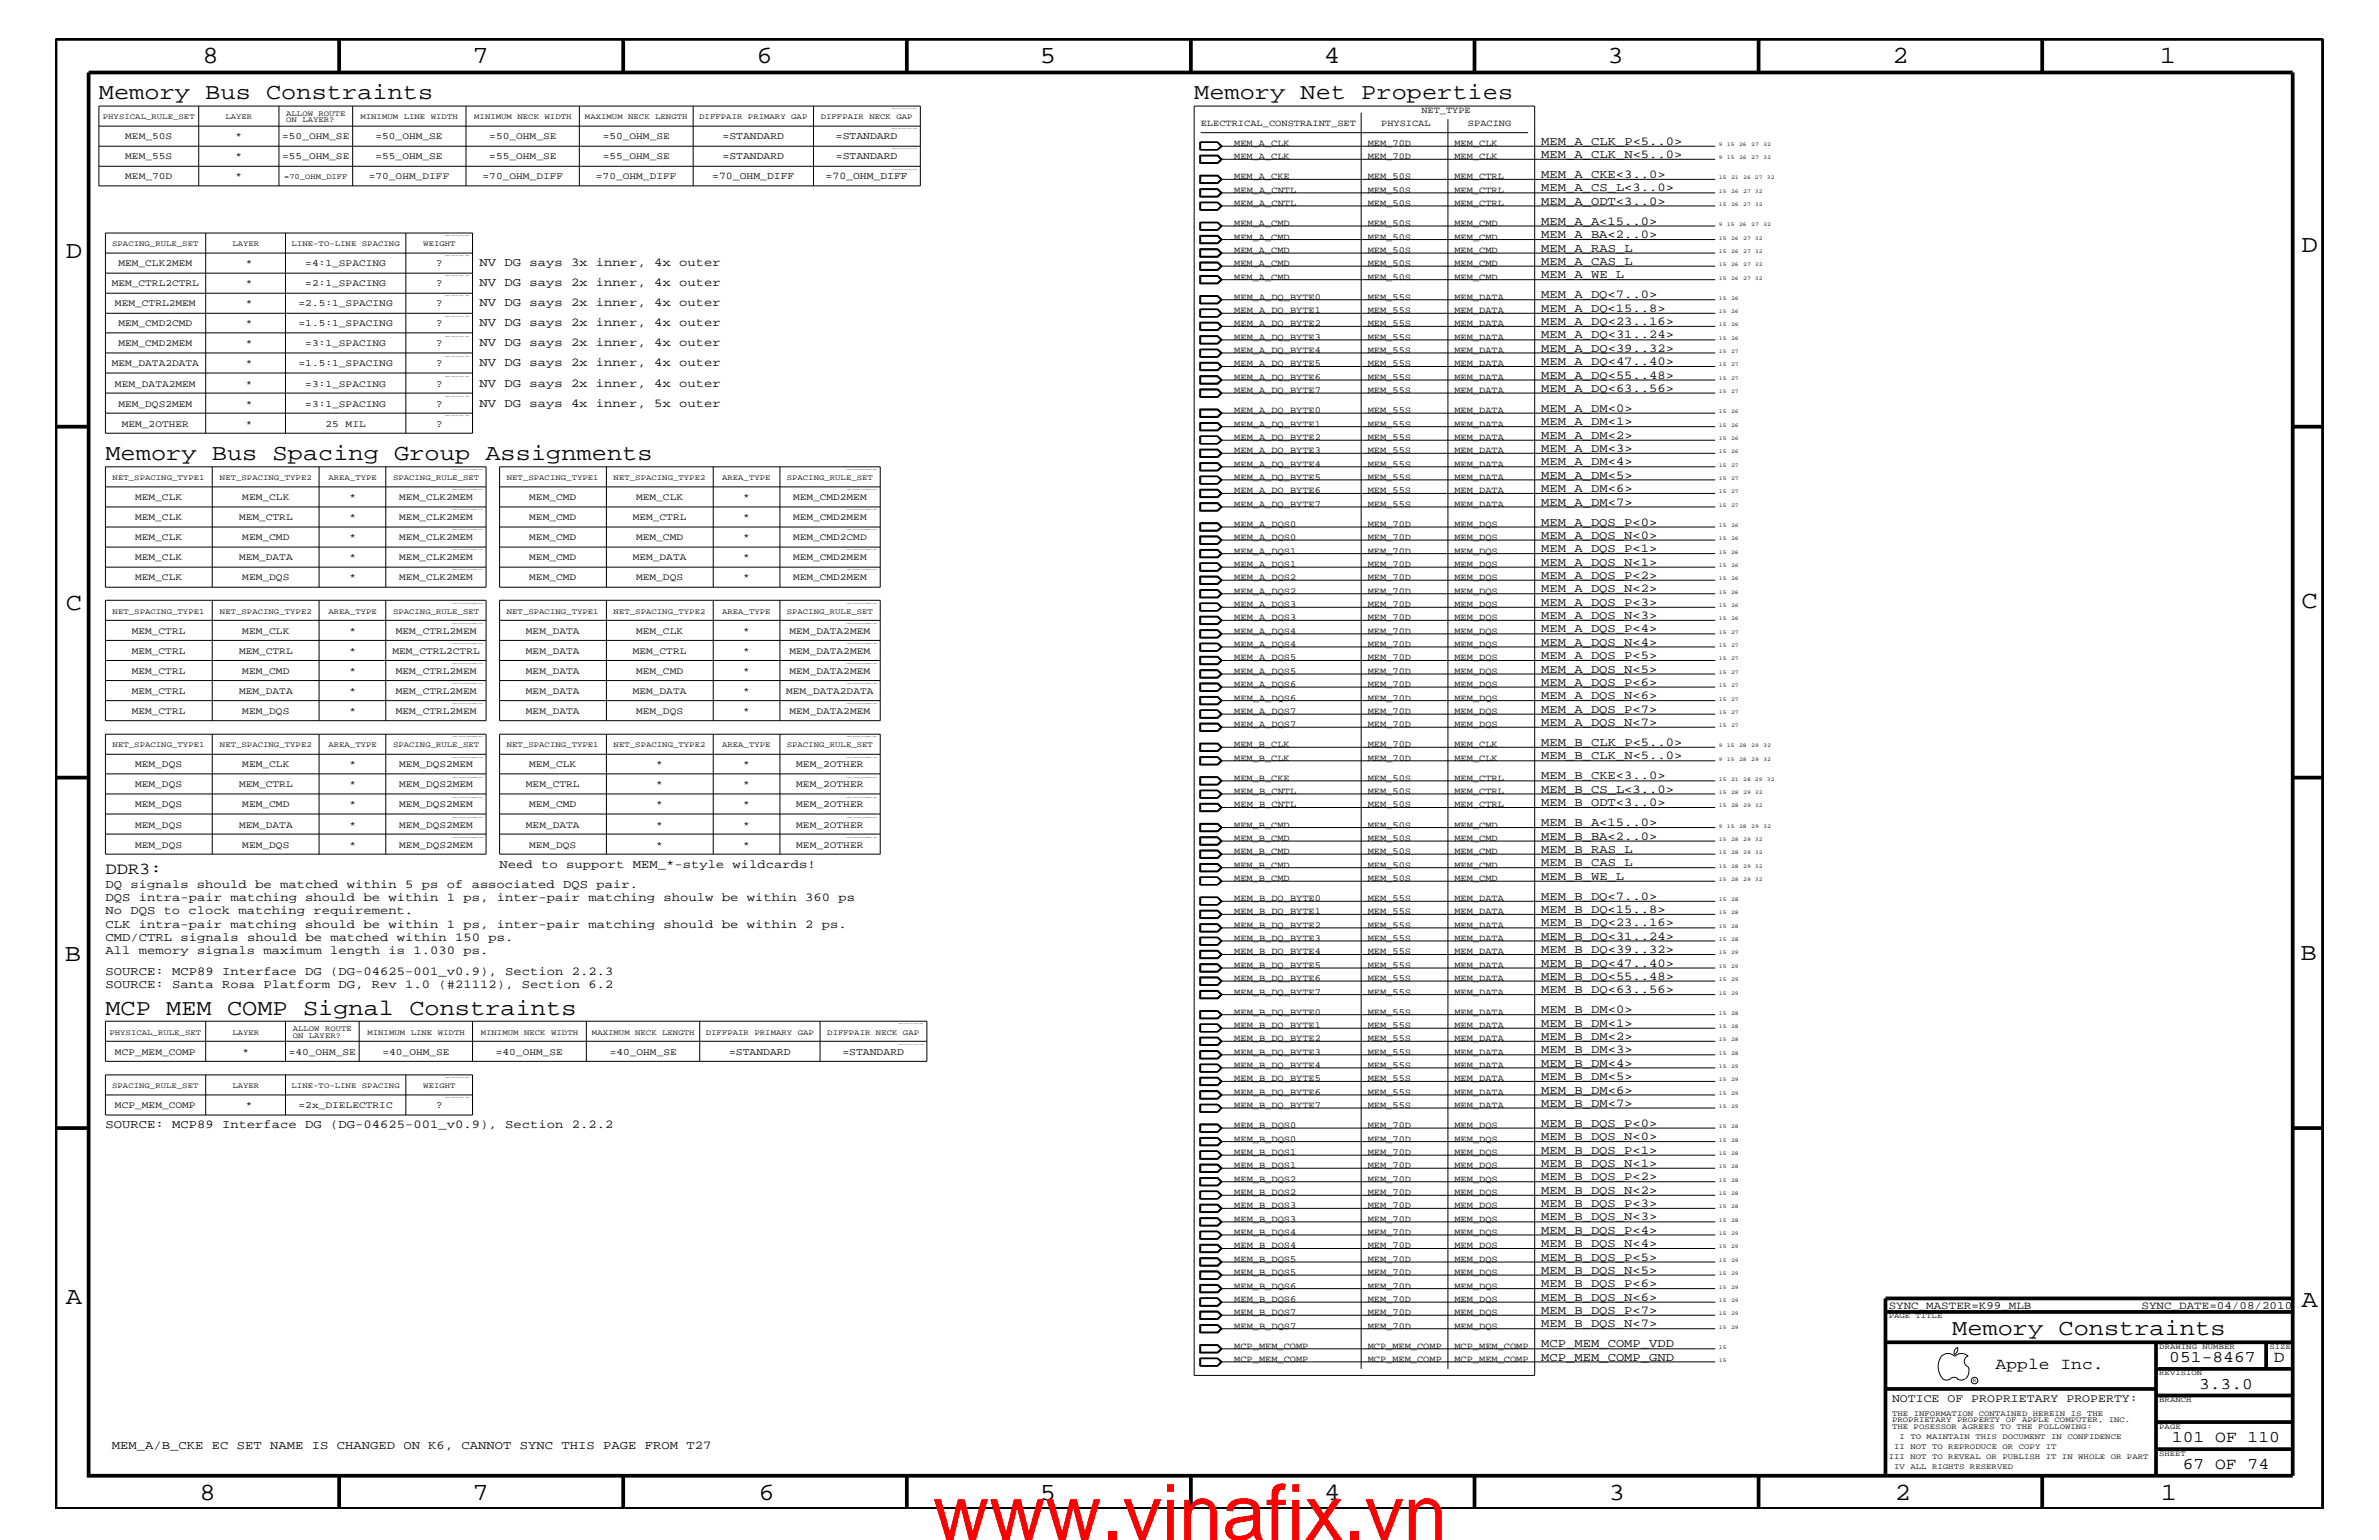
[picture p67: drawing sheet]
<svg xmlns="http://www.w3.org/2000/svg" width="432mm" height="279mm" viewBox="0 0 432 279" stroke-linecap="round" stroke-linejoin="round" font-family="sans-serif">
<defs><g id="words">
<text font-size="14.1" fill="#f00" x="169.3" y="279.4">www.vinafix.vn</text>
<g font-size="4.5">
<text x="36.7" y="11.5">8</text>
<text x="85.8" y="11.5">7</text>
<text x="137.3" y="11.5">6</text>
<text x="188.7" y="11.5">5</text>
<text x="240.3" y="11.5">4</text>
<text x="291.8" y="11.5">3</text>
<text x="343.5" y="11.5">2</text>
<text x="392" y="11.5">1</text>
<text x="11.9" y="46.8">D</text>
<text x="417.7" y="45.7">D</text>
<text x="11.9" y="110.6">C</text>
<text x="417.7" y="110.3">C</text>
<text x="11.8" y="174.3">B</text>
<text x="417.6" y="174.2">B</text>
<text x="11.9" y="236.7">A</text>
<text x="417.7" y="237.1">A</text>
<text x="36.2" y="272.1">8</text>
<text x="85.8" y="272.1">7</text>
<text x="137.7" y="272.1">6</text>
<text x="188.7" y="272.1">5</text>
<text x="240.4" y="272.1">4</text>
<text x="292" y="272.1">3</text>
<text x="343.9" y="272.1">2</text>
<text x="392.2" y="272.1">1</text>
</g>
<g font-size="4.1">
<text x="17.9" y="18">Memory Bus Constraints</text>
<text x="216.7" y="18">Memory Net Properties</text>
<text x="19.1" y="83.5">Memory Bus Spacing Group Assignments</text>
<text x="19.1" y="184.1">MCP MEM COMP Signal Constraints</text>
<text x="354.3" y="242.3">Memory Constraints</text>
</g>
<g font-size="3">
<text x="19.1" y="158.6">DDR3:</text>
<text x="362.2" y="248.4">Apple Inc.</text>
<text x="393.7" y="247.1">051-8467</text>
<text x="399.2" y="252">3.3.0</text>
<text x="412.7" y="247.1">D</text>
<text x="394.2" y="261.6">101 OF 110</text>
<text x="396.2" y="266.6">67 OF 74</text>
</g>
<g font-size="2.2">
<text x="279.7" y="26.3">MEM_A_CLK_P&lt;5..0&gt;</text>
<text x="279.7" y="28.6">MEM_A_CLK_N&lt;5..0&gt;</text>
<text x="279.7" y="32.3">MEM_A_CKE&lt;3..0&gt;</text>
<text x="279.7" y="34.7">MEM_A_CS_L&lt;3..0&gt;</text>
<text x="279.7" y="37.2">MEM_A_ODT&lt;3..0&gt;</text>
<text x="279.7" y="40.8">MEM_A_A&lt;15..0&gt;</text>
<text x="279.7" y="43.2">MEM_A_BA&lt;2..0&gt;</text>
<text x="279.7" y="45.7">MEM_A_RAS_L</text>
<text x="87" y="48.3">NV DG says 3x inner, 4x outer</text>
<text x="87" y="51.9">NV DG says 2x inner, 4x outer</text>
<text x="279.7" y="48">MEM_A_CAS_L</text>
<text x="279.7" y="50.5">MEM_A_WE_L</text>
<text x="87" y="55.6">NV DG says 2x inner, 4x outer</text>
<text x="87" y="59.2">NV DG says 2x inner, 4x outer</text>
<text x="279.7" y="59">MEM_A_DQ&lt;23..16&gt;</text>
<text x="279.7" y="54.1">MEM_A_DQ&lt;7..0&gt;</text>
<text x="279.7" y="56.6">MEM_A_DQ&lt;15..8&gt;</text>
<text x="87" y="62.9">NV DG says 2x inner, 4x outer</text>
<text x="279.7" y="61.4">MEM_A_DQ&lt;31..24&gt;</text>
<text x="279.7" y="63.9">MEM_A_DQ&lt;39..32&gt;</text>
<text x="87" y="66.5">NV DG says 2x inner, 4x outer</text>
<text x="87" y="70.1">NV DG says 2x inner, 4x outer</text>
<text x="279.7" y="71.1">MEM_A_DQ&lt;63..56&gt;</text>
<text x="279.7" y="68.7">MEM_A_DQ&lt;55..48&gt;</text>
<text x="279.7" y="66.2">MEM_A_DQ&lt;47..40&gt;</text>
<text x="87" y="73.8">NV DG says 4x inner, 5x outer</text>
<text x="279.7" y="74.7">MEM_A_DM&lt;0&gt;</text>
<text x="279.7" y="77.2">MEM_A_DM&lt;1&gt;</text>
<text x="279.7" y="79.6">MEM_A_DM&lt;2&gt;</text>
<text x="279.7" y="82">MEM_A_DM&lt;3&gt;</text>
<text x="279.7" y="84.4">MEM_A_DM&lt;4&gt;</text>
<text x="279.7" y="89.3">MEM_A_DM&lt;6&gt;</text>
<text x="279.7" y="86.9">MEM_A_DM&lt;5&gt;</text>
<text x="279.7" y="91.7">MEM_A_DM&lt;7&gt;</text>
<text x="279.7" y="95.4">MEM_A_DQS_P&lt;0&gt;</text>
<text x="279.7" y="97.7">MEM_A_DQS_N&lt;0&gt;</text>
<text x="279.7" y="100.2">MEM_A_DQS_P&lt;1&gt;</text>
<text x="279.7" y="102.6">MEM_A_DQS_N&lt;1&gt;</text>
<text x="279.7" y="105">MEM_A_DQS_P&lt;2&gt;</text>
<text x="279.7" y="107.5">MEM_A_DQS_N&lt;2&gt;</text>
<text x="279.7" y="109.9">MEM_A_DQS_P&lt;3&gt;</text>
<text x="279.7" y="112.3">MEM_A_DQS_N&lt;3&gt;</text>
<text x="279.7" y="117.2">MEM_A_DQS_N&lt;4&gt;</text>
<text x="279.7" y="119.6">MEM_A_DQS_P&lt;5&gt;</text>
<text x="279.7" y="114.8">MEM_A_DQS_P&lt;4&gt;</text>
<text x="279.7" y="122">MEM_A_DQS_N&lt;5&gt;</text>
<text x="279.7" y="124.4">MEM_A_DQS_P&lt;6&gt;</text>
<text x="279.7" y="126.9">MEM_A_DQS_N&lt;6&gt;</text>
<text x="279.7" y="129.3">MEM_A_DQS_P&lt;7&gt;</text>
<text x="279.7" y="131.7">MEM_A_DQS_N&lt;7&gt;</text>
<text x="279.7" y="137.8">MEM_B_CLK_N&lt;5..0&gt;</text>
<text x="279.7" y="135.3">MEM_B_CLK_P&lt;5..0&gt;</text>
<text x="279.7" y="141.4">MEM_B_CKE&lt;3..0&gt;</text>
<text x="279.7" y="143.9">MEM_B_CS_L&lt;3..0&gt;</text>
<text x="279.7" y="146.2">MEM_B_ODT&lt;3..0&gt;</text>
<text x="279.7" y="149.9">MEM_B_A&lt;15..0&gt;</text>
<text x="279.7" y="152.3">MEM_B_BA&lt;2..0&gt;</text>
<text x="279.7" y="154.7">MEM_B_RAS_L</text>
<text x="19.1" y="161.1">DQ signals should be matched within 5 ps of associated DQS pair.</text>
<text x="90.7" y="157.4">Need to support MEM_*-style wildcards!</text>
<text x="279.7" y="159.6">MEM_B_WE_L</text>
<text x="279.7" y="157.2">MEM_B_CAS_L</text>
<text x="19.1" y="165.9">No DQS to clock matching requirement.</text>
<text x="19.1" y="163.5">DQS intra-pair matching should be within 1 ps, inter-pair matching shoulw be within 360 ps</text>
<text x="279.7" y="165.6">MEM_B_DQ&lt;15..8&gt;</text>
<text x="279.7" y="163.3">MEM_B_DQ&lt;7..0&gt;</text>
<text x="19.1" y="173.2">All memory signals maximum length is 1.030 ps.</text>
<text x="19.1" y="168.3">CLK intra-pair matching should be within 1 ps, inter-pair matching should be within 2 ps.</text>
<text x="19.1" y="170.7">CMD/CTRL signals should be matched within 150 ps.</text>
<text x="279.7" y="172.9">MEM_B_DQ&lt;39..32&gt;</text>
<text x="279.7" y="168.1">MEM_B_DQ&lt;23..16&gt;</text>
<text x="279.7" y="170.5">MEM_B_DQ&lt;31..24&gt;</text>
<text x="19.1" y="176.8">SOURCE: MCP89 Interface DG (DG-04625-001_v0.9), Section 2.2.3</text>
<text x="19.1" y="179.3">SOURCE: Santa Rosa Platform DG, Rev 1.0 (#21112), Section 6.2</text>
<text x="279.7" y="175.4">MEM_B_DQ&lt;47..40&gt;</text>
<text x="279.7" y="177.7">MEM_B_DQ&lt;55..48&gt;</text>
<text x="279.7" y="180.2">MEM_B_DQ&lt;63..56&gt;</text>
<text x="279.7" y="183.8">MEM_B_DM&lt;0&gt;</text>
<text x="279.7" y="191.1">MEM_B_DM&lt;3&gt;</text>
<text x="279.7" y="188.7">MEM_B_DM&lt;2&gt;</text>
<text x="279.7" y="186.3">MEM_B_DM&lt;1&gt;</text>
<text x="279.7" y="195.9">MEM_B_DM&lt;5&gt;</text>
<text x="279.7" y="193.6">MEM_B_DM&lt;4&gt;</text>
<text x="279.7" y="200.9">MEM_B_DM&lt;7&gt;</text>
<text x="279.7" y="198.4">MEM_B_DM&lt;6&gt;</text>
<text x="19.1" y="204.7">SOURCE: MCP89 Interface DG (DG-04625-001_v0.9), Section 2.2.2</text>
<text x="279.7" y="204.4">MEM_B_DQS_P&lt;0&gt;</text>
<text x="279.7" y="206.9">MEM_B_DQS_N&lt;0&gt;</text>
<text x="279.7" y="209.3">MEM_B_DQS_P&lt;1&gt;</text>
<text x="279.7" y="214.2">MEM_B_DQS_P&lt;2&gt;</text>
<text x="279.7" y="211.7">MEM_B_DQS_N&lt;1&gt;</text>
<text x="279.7" y="221.4">MEM_B_DQS_N&lt;3&gt;</text>
<text x="279.7" y="216.6">MEM_B_DQS_N&lt;2&gt;</text>
<text x="279.7" y="219">MEM_B_DQS_P&lt;3&gt;</text>
<text x="279.7" y="226.3">MEM_B_DQS_N&lt;4&gt;</text>
<text x="279.7" y="223.9">MEM_B_DQS_P&lt;4&gt;</text>
<text x="279.7" y="233.5">MEM_B_DQS_P&lt;6&gt;</text>
<text x="279.7" y="228.7">MEM_B_DQS_P&lt;5&gt;</text>
<text x="279.7" y="231.1">MEM_B_DQS_N&lt;5&gt;</text>
<text x="279.7" y="236">MEM_B_DQS_N&lt;6&gt;</text>
<text x="279.7" y="238.4">MEM_B_DQS_P&lt;7&gt;</text>
<text x="279.7" y="240.8">MEM_B_DQS_N&lt;7&gt;</text>
<text x="279.7" y="244.5">MCP_MEM_COMP_VDD</text>
<text x="279.7" y="246.9">MCP_MEM_COMP_GND</text>
<text x="20.3" y="262.9">MEM_A/B_CKE EC SET NAME IS CHANGED ON K6, CANNOT SYNC THIS PAGE FROM T27</text>
</g>
<text font-size="2.1" x="343.4" y="254.4">NOTICE OF PROPRIETARY PROPERTY:</text>
<g font-size="2">
<text x="342.8" y="237.4">SYNC_MASTER=K99_MLB</text>
<text x="388.7" y="237.4">SYNC_DATE=04/08/2010</text>
</g>
<g font-size="1.9">
<text x="131.1" y="25.3">=STANDARD</text>
<text x="131.1" y="28.9">=STANDARD</text>
<text x="151.7" y="25.3">=STANDARD</text>
<text x="151.7" y="28.9">=STANDARD</text>
<text x="129.3" y="32.5">=70_OHM_DIFF</text>
<text x="149.9" y="32.5">=70_OHM_DIFF</text>
<text x="79.2" y="48.3">?</text>
<text x="79.2" y="51.9">?</text>
<text x="79.2" y="59.2">?</text>
<text x="79.2" y="55.6">?</text>
<text x="79.2" y="62.9">?</text>
<text x="79.2" y="66.5">?</text>
<text x="79.2" y="70.1">?</text>
<text x="79.2" y="77.4">?</text>
<text x="79.2" y="73.8">?</text>
<text x="132.3" y="191.4">=STANDARD</text>
<text x="152.9" y="191.4">=STANDARD</text>
<text x="79.2" y="201">?</text>
</g>
<g font-size="1.8">
<text x="22.7" y="25.3">MEM_50S</text>
<text x="22.7" y="28.9">MEM_55S</text>
<text x="42.8" y="25.3">*</text>
<text x="42.8" y="28.9">*</text>
<text x="51.2" y="25.3">=50_OHM_SE</text>
<text x="51.2" y="28.9">=55_OHM_SE</text>
<text x="68.2" y="25.3">=50_OHM_SE</text>
<text x="68.2" y="28.9">=55_OHM_SE</text>
<text x="88.8" y="25.3">=50_OHM_SE</text>
<text x="88.8" y="28.9">=55_OHM_SE</text>
<text x="109.4" y="25.3">=50_OHM_SE</text>
<text x="109.4" y="28.9">=55_OHM_SE</text>
<text x="22.7" y="32.5">MEM_70D</text>
<text x="42.8" y="32.5">*</text>
<text x="66.9" y="32.5">=70_OHM_DIFF</text>
<text x="87.6" y="32.5">=70_OHM_DIFF</text>
<text x="108.2" y="32.5">=70_OHM_DIFF</text>
<text x="20.3" y="51.9">MEM_CTRL2CTRL</text>
<text x="21.5" y="48.3">MEM_CLK2MEM</text>
<text x="44.6" y="48.3">*</text>
<text x="44.6" y="51.9">*</text>
<text x="55.4" y="48.3">=4:1_SPACING</text>
<text x="55.4" y="51.9">=2:1_SPACING</text>
<text x="20.9" y="55.6">MEM_CTRL2MEM</text>
<text x="21.5" y="59.2">MEM_CMD2CMD</text>
<text x="44.6" y="59.2">*</text>
<text x="44.6" y="55.6">*</text>
<text x="54.2" y="59.2">=1.5:1_SPACING</text>
<text x="54.2" y="55.6">=2.5:1_SPACING</text>
<text x="21.5" y="62.9">MEM_CMD2MEM</text>
<text x="44.6" y="62.9">*</text>
<text x="55.4" y="62.9">=3:1_SPACING</text>
<text x="20.3" y="66.5">MEM_DATA2DATA</text>
<text x="20.9" y="70.1">MEM_DATA2MEM</text>
<text x="44.6" y="66.5">*</text>
<text x="44.6" y="70.1">*</text>
<text x="54.2" y="66.5">=1.5:1_SPACING</text>
<text x="55.4" y="70.1">=3:1_SPACING</text>
<text x="21.5" y="73.8">MEM_DQS2MEM</text>
<text x="22.1" y="77.4">MEM_2OTHER</text>
<text x="44.6" y="77.4">*</text>
<text x="44.6" y="73.8">*</text>
<text x="55.4" y="73.8">=3:1_SPACING</text>
<text x="59.1" y="77.4">25 MIL</text>
<text x="24.5" y="94.3">MEM_CLK</text>
<text x="24.5" y="90.7">MEM_CLK</text>
<text x="43.4" y="94.3">MEM_CTRL</text>
<text x="44" y="90.7">MEM_CLK</text>
<text x="63.4" y="90.7">*</text>
<text x="63.4" y="94.3">*</text>
<text x="72.5" y="90.7">MEM_CLK2MEM</text>
<text x="72.5" y="94.3">MEM_CLK2MEM</text>
<text x="96.1" y="90.7">MEM_CMD</text>
<text x="96.1" y="94.3">MEM_CMD</text>
<text x="114.9" y="94.3">MEM_CTRL</text>
<text x="115.4" y="90.7">MEM_CLK</text>
<text x="134.9" y="90.7">*</text>
<text x="134.9" y="94.3">*</text>
<text x="143.9" y="90.7">MEM_CMD2MEM</text>
<text x="143.9" y="94.3">MEM_CMD2MEM</text>
<text x="24.5" y="101.6">MEM_CLK</text>
<text x="24.5" y="98">MEM_CLK</text>
<text x="43.4" y="101.6">MEM_DATA</text>
<text x="44" y="98">MEM_CMD</text>
<text x="63.4" y="101.6">*</text>
<text x="63.4" y="98">*</text>
<text x="72.5" y="101.6">MEM_CLK2MEM</text>
<text x="72.5" y="98">MEM_CLK2MEM</text>
<text x="96.1" y="101.6">MEM_CMD</text>
<text x="96.1" y="98">MEM_CMD</text>
<text x="114.9" y="101.6">MEM_DATA</text>
<text x="115.4" y="98">MEM_CMD</text>
<text x="134.9" y="101.6">*</text>
<text x="134.9" y="98">*</text>
<text x="143.9" y="101.6">MEM_CMD2MEM</text>
<text x="143.9" y="98">MEM_CMD2CMD</text>
<text x="24.5" y="105.3">MEM_CLK</text>
<text x="44" y="105.3">MEM_DQS</text>
<text x="63.4" y="105.3">*</text>
<text x="72.5" y="105.3">MEM_CLK2MEM</text>
<text x="96.1" y="105.3">MEM_CMD</text>
<text x="115.4" y="105.3">MEM_DQS</text>
<text x="134.9" y="105.3">*</text>
<text x="143.9" y="105.3">MEM_CMD2MEM</text>
<text x="23.9" y="115">MEM_CTRL</text>
<text x="23.9" y="118.6">MEM_CTRL</text>
<text x="43.4" y="118.6">MEM_CTRL</text>
<text x="44" y="115">MEM_CLK</text>
<text x="63.4" y="115">*</text>
<text x="63.4" y="118.6">*</text>
<text x="71.2" y="118.6">MEM_CTRL2CTRL</text>
<text x="71.8" y="115">MEM_CTRL2MEM</text>
<text x="95.5" y="118.6">MEM_DATA</text>
<text x="95.5" y="115">MEM_DATA</text>
<text x="114.9" y="118.6">MEM_CTRL</text>
<text x="115.4" y="115">MEM_CLK</text>
<text x="134.9" y="118.6">*</text>
<text x="134.9" y="115">*</text>
<text x="143.3" y="118.6">MEM_DATA2MEM</text>
<text x="143.3" y="115">MEM_DATA2MEM</text>
<text x="23.9" y="125.9">MEM_CTRL</text>
<text x="23.9" y="122.3">MEM_CTRL</text>
<text x="43.4" y="125.9">MEM_DATA</text>
<text x="44" y="122.3">MEM_CMD</text>
<text x="63.4" y="125.9">*</text>
<text x="63.4" y="122.3">*</text>
<text x="71.8" y="125.9">MEM_CTRL2MEM</text>
<text x="71.8" y="122.3">MEM_CTRL2MEM</text>
<text x="95.5" y="125.9">MEM_DATA</text>
<text x="95.5" y="122.3">MEM_DATA</text>
<text x="114.9" y="125.9">MEM_DATA</text>
<text x="115.4" y="122.3">MEM_CMD</text>
<text x="134.9" y="125.9">*</text>
<text x="134.9" y="122.3">*</text>
<text x="142.7" y="125.9">MEM_DATA2DATA</text>
<text x="143.3" y="122.3">MEM_DATA2MEM</text>
<text x="23.9" y="129.6">MEM_CTRL</text>
<text x="44" y="129.6">MEM_DQS</text>
<text x="63.4" y="129.6">*</text>
<text x="71.8" y="129.6">MEM_CTRL2MEM</text>
<text x="95.5" y="129.6">MEM_DATA</text>
<text x="115.4" y="129.6">MEM_DQS</text>
<text x="134.9" y="129.6">*</text>
<text x="143.3" y="129.6">MEM_DATA2MEM</text>
<text x="24.5" y="139.2">MEM_DQS</text>
<text x="24.5" y="142.9">MEM_DQS</text>
<text x="43.4" y="142.9">MEM_CTRL</text>
<text x="44" y="139.2">MEM_CLK</text>
<text x="63.4" y="139.2">*</text>
<text x="63.4" y="142.9">*</text>
<text x="72.5" y="139.2">MEM_DQS2MEM</text>
<text x="72.5" y="142.9">MEM_DQS2MEM</text>
<text x="95.5" y="142.9">MEM_CTRL</text>
<text x="96.1" y="139.2">MEM_CLK</text>
<text x="119.1" y="142.9">*</text>
<text x="119.1" y="139.2">*</text>
<text x="134.9" y="142.9">*</text>
<text x="134.9" y="139.2">*</text>
<text x="144.5" y="139.2">MEM_2OTHER</text>
<text x="144.5" y="142.9">MEM_2OTHER</text>
<text x="24.5" y="146.5">MEM_DQS</text>
<text x="44" y="146.5">MEM_CMD</text>
<text x="63.4" y="146.5">*</text>
<text x="72.5" y="146.5">MEM_DQS2MEM</text>
<text x="96.1" y="146.5">MEM_CMD</text>
<text x="119.1" y="146.5">*</text>
<text x="134.9" y="146.5">*</text>
<text x="144.5" y="146.5">MEM_2OTHER</text>
<text x="24.5" y="153.8">MEM_DQS</text>
<text x="24.5" y="150.1">MEM_DQS</text>
<text x="43.4" y="150.1">MEM_DATA</text>
<text x="44" y="153.8">MEM_DQS</text>
<text x="63.4" y="153.8">*</text>
<text x="63.4" y="150.1">*</text>
<text x="72.5" y="153.8">MEM_DQS2MEM</text>
<text x="72.5" y="150.1">MEM_DQS2MEM</text>
<text x="95.5" y="150.1">MEM_DATA</text>
<text x="96.1" y="153.8">MEM_DQS</text>
<text x="119.1" y="150.1">*</text>
<text x="119.1" y="153.8">*</text>
<text x="134.9" y="150.1">*</text>
<text x="134.9" y="153.8">*</text>
<text x="144.5" y="150.1">MEM_2OTHER</text>
<text x="144.5" y="153.8">MEM_2OTHER</text>
<text x="20.9" y="191.4">MCP_MEM_COMP</text>
<text x="44" y="191.4">*</text>
<text x="52.4" y="191.4">=40_OHM_SE</text>
<text x="69.4" y="191.4">=40_OHM_SE</text>
<text x="90" y="191.4">=40_OHM_SE</text>
<text x="110.7" y="191.4">=40_OHM_SE</text>
<text x="20.9" y="201">MCP_MEM_COMP</text>
<text x="44.6" y="201">*</text>
<text x="54.2" y="201">=2x_DIELECTRIC</text>
</g>
<g font-size="1.7">
<text x="217.9" y="22.9">ELECTRICAL_CONSTRAINT_SET</text>
<text x="250.7" y="22.9">PHYSICAL</text>
<text x="258" y="20.4">NET_TYPE</text>
<text x="266.4" y="22.9">SPACING</text>
<text x="224" y="26.5">MEM_A_CLK</text>
<text x="224" y="28.9">MEM_A_CLK</text>
<text x="248.2" y="26.5">MEM_70D</text>
<text x="248.2" y="28.9">MEM_70D</text>
<text x="264" y="26.5">MEM_CLK</text>
<text x="264" y="28.9">MEM_CLK</text>
<text x="224" y="32.5">MEM_A_CKE</text>
<text x="224" y="35">MEM_A_CNTL</text>
<text x="248.2" y="32.5">MEM_50S</text>
<text x="248.2" y="35">MEM_50S</text>
<text x="264" y="32.5">MEM_CTRL</text>
<text x="264" y="35">MEM_CTRL</text>
<text x="224" y="37.4">MEM_A_CNTL</text>
<text x="224" y="41">MEM_A_CMD</text>
<text x="248.2" y="37.4">MEM_50S</text>
<text x="248.2" y="41">MEM_50S</text>
<text x="264" y="37.4">MEM_CTRL</text>
<text x="264" y="41">MEM_CMD</text>
<text x="224" y="43.5">MEM_A_CMD</text>
<text x="224" y="45.9">MEM_A_CMD</text>
<text x="248.2" y="43.5">MEM_50S</text>
<text x="248.2" y="45.9">MEM_50S</text>
<text x="264" y="43.5">MEM_CMD</text>
<text x="264" y="45.9">MEM_CMD</text>
<text x="224" y="48.3">MEM_A_CMD</text>
<text x="224" y="50.7">MEM_A_CMD</text>
<text x="248.2" y="48.3">MEM_50S</text>
<text x="248.2" y="50.7">MEM_50S</text>
<text x="264" y="48.3">MEM_CMD</text>
<text x="264" y="50.7">MEM_CMD</text>
<text x="224" y="54.4">MEM_A_DQ_BYTE0</text>
<text x="224" y="59.2">MEM_A_DQ_BYTE2</text>
<text x="224" y="56.8">MEM_A_DQ_BYTE1</text>
<text x="248.2" y="54.4">MEM_55S</text>
<text x="248.2" y="59.2">MEM_55S</text>
<text x="248.2" y="56.8">MEM_55S</text>
<text x="264" y="59.2">MEM_DATA</text>
<text x="264" y="54.4">MEM_DATA</text>
<text x="264" y="56.8">MEM_DATA</text>
<text x="224" y="61.7">MEM_A_DQ_BYTE3</text>
<text x="224" y="64">MEM_A_DQ_BYTE4</text>
<text x="248.2" y="61.7">MEM_55S</text>
<text x="248.2" y="64">MEM_55S</text>
<text x="264" y="61.7">MEM_DATA</text>
<text x="264" y="64">MEM_DATA</text>
<text x="224" y="71.3">MEM_A_DQ_BYTE7</text>
<text x="224" y="68.9">MEM_A_DQ_BYTE6</text>
<text x="224" y="66.5">MEM_A_DQ_BYTE5</text>
<text x="248.2" y="71.3">MEM_55S</text>
<text x="248.2" y="68.9">MEM_55S</text>
<text x="248.2" y="66.5">MEM_55S</text>
<text x="264" y="71.3">MEM_DATA</text>
<text x="264" y="68.9">MEM_DATA</text>
<text x="264" y="66.5">MEM_DATA</text>
<text x="224" y="75">MEM_A_DQ_BYTE0</text>
<text x="224" y="77.4">MEM_A_DQ_BYTE1</text>
<text x="248.2" y="75">MEM_55S</text>
<text x="248.2" y="77.4">MEM_55S</text>
<text x="264" y="75">MEM_DATA</text>
<text x="264" y="77.4">MEM_DATA</text>
<text x="224" y="79.9">MEM_A_DQ_BYTE2</text>
<text x="224" y="82.2">MEM_A_DQ_BYTE3</text>
<text x="248.2" y="79.9">MEM_55S</text>
<text x="248.2" y="82.2">MEM_55S</text>
<text x="264" y="79.9">MEM_DATA</text>
<text x="264" y="82.2">MEM_DATA</text>
<text x="224" y="84.7">MEM_A_DQ_BYTE4</text>
<text x="224" y="89.5">MEM_A_DQ_BYTE6</text>
<text x="224" y="87.1">MEM_A_DQ_BYTE5</text>
<text x="248.2" y="84.7">MEM_55S</text>
<text x="248.2" y="89.5">MEM_55S</text>
<text x="248.2" y="87.1">MEM_55S</text>
<text x="264" y="84.7">MEM_DATA</text>
<text x="264" y="89.5">MEM_DATA</text>
<text x="264" y="87.1">MEM_DATA</text>
<text x="224" y="92">MEM_A_DQ_BYTE7</text>
<text x="224" y="95.6">MEM_A_DQS0</text>
<text x="248.2" y="92">MEM_55S</text>
<text x="248.2" y="95.6">MEM_70D</text>
<text x="264" y="92">MEM_DATA</text>
<text x="264" y="95.6">MEM_DQS</text>
<text x="224" y="98">MEM_A_DQS0</text>
<text x="224" y="100.4">MEM_A_DQS1</text>
<text x="248.2" y="98">MEM_70D</text>
<text x="248.2" y="100.4">MEM_70D</text>
<text x="264" y="100.4">MEM_DQS</text>
<text x="264" y="98">MEM_DQS</text>
<text x="224" y="102.9">MEM_A_DQS1</text>
<text x="224" y="105.3">MEM_A_DQS2</text>
<text x="224" y="107.7">MEM_A_DQS2</text>
<text x="248.2" y="102.9">MEM_70D</text>
<text x="248.2" y="105.3">MEM_70D</text>
<text x="248.2" y="107.7">MEM_70D</text>
<text x="264" y="107.7">MEM_DQS</text>
<text x="264" y="102.9">MEM_DQS</text>
<text x="264" y="105.3">MEM_DQS</text>
<text x="224" y="110.2">MEM_A_DQS3</text>
<text x="224" y="112.6">MEM_A_DQS3</text>
<text x="248.2" y="110.2">MEM_70D</text>
<text x="248.2" y="112.6">MEM_70D</text>
<text x="264" y="110.2">MEM_DQS</text>
<text x="264" y="112.6">MEM_DQS</text>
<text x="224" y="117.4">MEM_A_DQS4</text>
<text x="224" y="119.8">MEM_A_DQS5</text>
<text x="224" y="115">MEM_A_DQS4</text>
<text x="248.2" y="117.4">MEM_70D</text>
<text x="248.2" y="119.8">MEM_70D</text>
<text x="248.2" y="115">MEM_70D</text>
<text x="264" y="117.4">MEM_DQS</text>
<text x="264" y="119.8">MEM_DQS</text>
<text x="264" y="115">MEM_DQS</text>
<text x="224" y="122.3">MEM_A_DQS5</text>
<text x="224" y="124.7">MEM_A_DQS6</text>
<text x="248.2" y="122.3">MEM_70D</text>
<text x="248.2" y="124.7">MEM_70D</text>
<text x="264" y="124.7">MEM_DQS</text>
<text x="264" y="122.3">MEM_DQS</text>
<text x="224" y="127.1">MEM_A_DQS6</text>
<text x="224" y="129.6">MEM_A_DQS7</text>
<text x="224" y="131.9">MEM_A_DQS7</text>
<text x="248.2" y="131.9">MEM_70D</text>
<text x="248.2" y="127.1">MEM_70D</text>
<text x="248.2" y="129.6">MEM_70D</text>
<text x="264" y="127.1">MEM_DQS</text>
<text x="264" y="131.9">MEM_DQS</text>
<text x="264" y="129.6">MEM_DQS</text>
<text x="224" y="135.6">MEM_B_CLK</text>
<text x="248.2" y="135.6">MEM_70D</text>
<text x="264" y="135.6">MEM_CLK</text>
<text x="224" y="141.7">MEM_B_CKE</text>
<text x="224" y="138">MEM_B_CLK</text>
<text x="248.2" y="141.7">MEM_50S</text>
<text x="248.2" y="138">MEM_70D</text>
<text x="264" y="141.7">MEM_CTRL</text>
<text x="264" y="138">MEM_CLK</text>
<text x="224" y="144">MEM_B_CNTL</text>
<text x="224" y="146.5">MEM_B_CNTL</text>
<text x="248.2" y="144">MEM_50S</text>
<text x="248.2" y="146.5">MEM_50S</text>
<text x="264" y="144">MEM_CTRL</text>
<text x="264" y="146.5">MEM_CTRL</text>
<text x="224" y="152.6">MEM_B_CMD</text>
<text x="224" y="155">MEM_B_CMD</text>
<text x="224" y="150.1">MEM_B_CMD</text>
<text x="248.2" y="155">MEM_50S</text>
<text x="248.2" y="150.1">MEM_50S</text>
<text x="248.2" y="152.6">MEM_50S</text>
<text x="264" y="150.1">MEM_CMD</text>
<text x="264" y="155">MEM_CMD</text>
<text x="264" y="152.6">MEM_CMD</text>
<text x="224" y="159.9">MEM_B_CMD</text>
<text x="224" y="157.4">MEM_B_CMD</text>
<text x="248.2" y="157.4">MEM_50S</text>
<text x="248.2" y="159.9">MEM_50S</text>
<text x="264" y="157.4">MEM_CMD</text>
<text x="264" y="159.9">MEM_CMD</text>
<text x="224" y="165.9">MEM_B_DQ_BYTE1</text>
<text x="224" y="163.5">MEM_B_DQ_BYTE0</text>
<text x="248.2" y="165.9">MEM_55S</text>
<text x="248.2" y="163.5">MEM_55S</text>
<text x="264" y="165.9">MEM_DATA</text>
<text x="264" y="163.5">MEM_DATA</text>
<text x="224" y="173.2">MEM_B_DQ_BYTE4</text>
<text x="224" y="168.3">MEM_B_DQ_BYTE2</text>
<text x="224" y="170.7">MEM_B_DQ_BYTE3</text>
<text x="248.2" y="170.7">MEM_55S</text>
<text x="248.2" y="173.2">MEM_55S</text>
<text x="248.2" y="168.3">MEM_55S</text>
<text x="264" y="173.2">MEM_DATA</text>
<text x="264" y="168.3">MEM_DATA</text>
<text x="264" y="170.7">MEM_DATA</text>
<text x="224" y="175.6">MEM_B_DQ_BYTE5</text>
<text x="224" y="178">MEM_B_DQ_BYTE6</text>
<text x="248.2" y="175.6">MEM_55S</text>
<text x="248.2" y="178">MEM_55S</text>
<text x="264" y="175.6">MEM_DATA</text>
<text x="264" y="178">MEM_DATA</text>
<text x="224" y="180.5">MEM_B_DQ_BYTE7</text>
<text x="224" y="184.1">MEM_B_DQ_BYTE0</text>
<text x="248.2" y="180.5">MEM_55S</text>
<text x="248.2" y="184.1">MEM_55S</text>
<text x="264" y="180.5">MEM_DATA</text>
<text x="264" y="184.1">MEM_DATA</text>
<text x="224" y="191.4">MEM_B_DQ_BYTE3</text>
<text x="224" y="188.9">MEM_B_DQ_BYTE2</text>
<text x="224" y="186.5">MEM_B_DQ_BYTE1</text>
<text x="248.2" y="191.4">MEM_55S</text>
<text x="248.2" y="188.9">MEM_55S</text>
<text x="248.2" y="186.5">MEM_55S</text>
<text x="264" y="191.4">MEM_DATA</text>
<text x="264" y="188.9">MEM_DATA</text>
<text x="264" y="186.5">MEM_DATA</text>
<text x="224" y="196.2">MEM_B_DQ_BYTE5</text>
<text x="224" y="193.7">MEM_B_DQ_BYTE4</text>
<text x="248.2" y="193.7">MEM_55S</text>
<text x="248.2" y="196.2">MEM_55S</text>
<text x="264" y="196.2">MEM_DATA</text>
<text x="264" y="193.7">MEM_DATA</text>
<text x="224" y="201">MEM_B_DQ_BYTE7</text>
<text x="224" y="198.7">MEM_B_DQ_BYTE6</text>
<text x="248.2" y="201">MEM_55S</text>
<text x="248.2" y="198.7">MEM_55S</text>
<text x="264" y="201">MEM_DATA</text>
<text x="264" y="198.7">MEM_DATA</text>
<text x="224" y="204.7">MEM_B_DQS0</text>
<text x="224" y="207.1">MEM_B_DQS0</text>
<text x="224" y="209.6">MEM_B_DQS1</text>
<text x="248.2" y="204.7">MEM_70D</text>
<text x="248.2" y="209.6">MEM_70D</text>
<text x="248.2" y="207.1">MEM_70D</text>
<text x="264" y="204.7">MEM_DQS</text>
<text x="264" y="207.1">MEM_DQS</text>
<text x="264" y="209.6">MEM_DQS</text>
<text x="224" y="214.4">MEM_B_DQS2</text>
<text x="224" y="211.9">MEM_B_DQS1</text>
<text x="248.2" y="214.4">MEM_70D</text>
<text x="248.2" y="211.9">MEM_70D</text>
<text x="264" y="214.4">MEM_DQS</text>
<text x="264" y="211.9">MEM_DQS</text>
<text x="224" y="221.7">MEM_B_DQS3</text>
<text x="224" y="216.9">MEM_B_DQS2</text>
<text x="224" y="219.2">MEM_B_DQS3</text>
<text x="248.2" y="221.7">MEM_70D</text>
<text x="248.2" y="216.9">MEM_70D</text>
<text x="248.2" y="219.2">MEM_70D</text>
<text x="264" y="221.7">MEM_DQS</text>
<text x="264" y="216.9">MEM_DQS</text>
<text x="264" y="219.2">MEM_DQS</text>
<text x="224" y="226.5">MEM_B_DQS4</text>
<text x="224" y="224.1">MEM_B_DQS4</text>
<text x="248.2" y="224.1">MEM_70D</text>
<text x="248.2" y="226.5">MEM_70D</text>
<text x="264" y="226.5">MEM_DQS</text>
<text x="264" y="224.1">MEM_DQS</text>
<text x="224" y="233.8">MEM_B_DQS6</text>
<text x="224" y="229">MEM_B_DQS5</text>
<text x="224" y="231.3">MEM_B_DQS5</text>
<text x="248.2" y="233.8">MEM_70D</text>
<text x="248.2" y="229">MEM_70D</text>
<text x="248.2" y="231.3">MEM_70D</text>
<text x="264" y="233.8">MEM_DQS</text>
<text x="264" y="229">MEM_DQS</text>
<text x="264" y="231.3">MEM_DQS</text>
<text x="224" y="236.2">MEM_B_DQS6</text>
<text x="224" y="238.6">MEM_B_DQS7</text>
<text x="248.2" y="236.2">MEM_70D</text>
<text x="248.2" y="238.6">MEM_70D</text>
<text x="264" y="236.2">MEM_DQS</text>
<text x="264" y="238.6">MEM_DQS</text>
<text x="224" y="241.1">MEM_B_DQS7</text>
<text x="224" y="244.7">MCP_MEM_COMP</text>
<text x="248.2" y="241.1">MEM_70D</text>
<text x="248.2" y="244.7">MCP_MEM_COMP</text>
<text x="264" y="241.1">MEM_DQS</text>
<text x="264" y="244.7">MCP_MEM_COMP</text>
<text x="224" y="247.1">MCP_MEM_COMP</text>
<text x="248.2" y="247.1">MCP_MEM_COMP</text>
<text x="264" y="247.1">MCP_MEM_COMP</text>
</g>
<g font-size="1.4">
<text x="18.7" y="21.6">PHYSICAL_RULE_SET</text>
<text x="40.9" y="21.6">LAYER</text>
<text x="51.9" y="21">ALLOW ROUTE</text>
<text x="51.9" y="22.2">ON LAYER?</text>
<text x="65.4" y="21.6">MINIMUM LINE WIDTH</text>
<text x="86.1" y="21.6">MINIMUM NECK WIDTH</text>
<text x="106.2" y="21.6">MAXIMUM NECK LENGTH</text>
<text x="126.9" y="21.6">DIFFPAIR PRIMARY GAP</text>
<text x="149" y="21.6">DIFFPAIR NECK GAP</text>
<text x="51.6" y="32.5">=70_OHM_DIFF</text>
<text x="20.4" y="44.6">SPACING_RULE_SET</text>
<text x="42.2" y="44.6">LAYER</text>
<text x="52.9" y="44.6">LINE-TO-LINE SPACING</text>
<text x="76.8" y="44.6">WEIGHT</text>
<text x="20.4" y="87.1">NET_SPACING_TYPE1</text>
<text x="39.9" y="87.1">NET_SPACING_TYPE2</text>
<text x="59.6" y="87.1">AREA_TYPE</text>
<text x="71.3" y="87.1">SPACING_RULE_SET</text>
<text x="92" y="87.1">NET_SPACING_TYPE1</text>
<text x="111.4" y="87.1">NET_SPACING_TYPE2</text>
<text x="131.1" y="87.1">AREA_TYPE</text>
<text x="142.8" y="87.1">SPACING_RULE_SET</text>
<text x="20.4" y="111.4">NET_SPACING_TYPE1</text>
<text x="39.9" y="111.4">NET_SPACING_TYPE2</text>
<text x="59.6" y="111.4">AREA_TYPE</text>
<text x="71.3" y="111.4">SPACING_RULE_SET</text>
<text x="92" y="111.4">NET_SPACING_TYPE1</text>
<text x="111.4" y="111.4">NET_SPACING_TYPE2</text>
<text x="131.1" y="111.4">AREA_TYPE</text>
<text x="142.8" y="111.4">SPACING_RULE_SET</text>
<text x="20.4" y="135.6">NET_SPACING_TYPE1</text>
<text x="39.9" y="135.6">NET_SPACING_TYPE2</text>
<text x="59.6" y="135.6">AREA_TYPE</text>
<text x="71.3" y="135.6">SPACING_RULE_SET</text>
<text x="92" y="135.6">NET_SPACING_TYPE1</text>
<text x="111.4" y="135.6">NET_SPACING_TYPE2</text>
<text x="131.1" y="135.6">AREA_TYPE</text>
<text x="142.8" y="135.6">SPACING_RULE_SET</text>
<text x="19.9" y="187.7">PHYSICAL_RULE_SET</text>
<text x="42.2" y="187.7">LAYER</text>
<text x="53.1" y="187.1">ALLOW ROUTE</text>
<text x="53.1" y="188.3">ON LAYER?</text>
<text x="66.7" y="187.7">MINIMUM LINE WIDTH</text>
<text x="87.2" y="187.7">MINIMUM NECK WIDTH</text>
<text x="107.4" y="187.7">MAXIMUM NECK LENGTH</text>
<text x="128.1" y="187.7">DIFFPAIR PRIMARY GAP</text>
<text x="150.2" y="187.7">DIFFPAIR NECK GAP</text>
<text x="20.4" y="197.4">SPACING_RULE_SET</text>
<text x="42.2" y="197.4">LAYER</text>
<text x="52.9" y="197.4">LINE-TO-LINE SPACING</text>
<text x="76.8" y="197.4">WEIGHT</text>
<text x="342.8" y="239.2">PAGE TITLE</text>
<text x="391.9" y="244.7">DRAWING NUMBER</text>
<text x="411.9" y="244.7">SIZE</text>
<text x="391.9" y="249.5">REVISION</text>
<text x="343.4" y="256.8">THE INFORMATION CONTAINED HEREIN IS THE</text>
<text x="391.9" y="254.4">BRANCH</text>
<text x="343.4" y="259.3">THE POSESSOR AGREES TO THE FOLLOWING:</text>
<text x="343.4" y="258">PROPRIETARY PROPERTY OF APPLE COMPUTER, INC.</text>
<text x="343.8" y="262.9">II NOT TO REPRODUCE OR COPY IT</text>
<text x="344.8" y="261.1">I TO MAINTAIN THIS DOCUMENT IN CONFIDENCE</text>
<text x="391.9" y="259.3">PAGE</text>
<text x="342.8" y="264.7">III NOT TO REVEAL OR PUBLISH IT IN WHOLE OR PART</text>
<text x="343.8" y="266.6">IV ALL RIGHTS RESERVED</text>
<text x="391.9" y="264.1">SHEET</text>
</g>
<g font-size="1">
<text x="312" y="26.5">9</text>
<text x="312" y="28.9">9</text>
<text x="313.4" y="26.5">15</text>
<text x="313.4" y="28.9">15</text>
<text x="315.6" y="26.5">26</text>
<text x="315.6" y="28.9">26</text>
<text x="317.8" y="26.5">27</text>
<text x="317.8" y="28.9">27</text>
<text x="320" y="26.5">32</text>
<text x="320" y="28.9">32</text>
<text x="312" y="32.5">15</text>
<text x="312" y="35">15</text>
<text x="314.2" y="32.5">21</text>
<text x="314.2" y="35">26</text>
<text x="316.4" y="32.5">26 27</text>
<text x="316.4" y="35">27 32</text>
<text x="320.7" y="32.5">32</text>
<text x="312" y="37.4">15</text>
<text x="312" y="41">9</text>
<text x="313.4" y="41">15</text>
<text x="314.2" y="37.4">26</text>
<text x="315.6" y="41">26</text>
<text x="316.4" y="37.4">27 32</text>
<text x="317.8" y="41">27</text>
<text x="320" y="41">32</text>
<text x="312" y="43.5">15</text>
<text x="312" y="45.9">15</text>
<text x="314.2" y="43.5">26</text>
<text x="314.2" y="45.9">26</text>
<text x="316.4" y="43.5">27 32</text>
<text x="316.4" y="45.9">27 32</text>
<text x="312" y="48.3">15</text>
<text x="312" y="50.7">15</text>
<text x="314.2" y="48.3">26</text>
<text x="314.2" y="50.7">26</text>
<text x="316.4" y="48.3">27 32</text>
<text x="316.4" y="50.7">27 32</text>
<text x="312" y="59.2">15</text>
<text x="312" y="54.4">15</text>
<text x="312" y="56.8">15</text>
<text x="314.2" y="59.2">26</text>
<text x="314.2" y="54.4">26</text>
<text x="314.2" y="56.8">26</text>
<text x="312" y="61.7">15</text>
<text x="312" y="64">15</text>
<text x="314.2" y="61.7">26</text>
<text x="314.2" y="64">27</text>
<text x="312" y="71.3">15</text>
<text x="312" y="68.9">15</text>
<text x="312" y="66.5">15</text>
<text x="314.2" y="71.3">27</text>
<text x="314.2" y="68.9">27</text>
<text x="314.2" y="66.5">27</text>
<text x="312" y="75">15</text>
<text x="312" y="77.4">15</text>
<text x="314.2" y="75">26</text>
<text x="314.2" y="77.4">26</text>
<text x="312" y="79.9">15</text>
<text x="312" y="82.2">15</text>
<text x="314.2" y="79.9">26</text>
<text x="314.2" y="82.2">26</text>
<text x="312" y="84.7">15</text>
<text x="312" y="89.5">15</text>
<text x="312" y="87.1">15</text>
<text x="314.2" y="84.7">27</text>
<text x="314.2" y="89.5">27</text>
<text x="314.2" y="87.1">27</text>
<text x="312" y="92">15</text>
<text x="312" y="95.6">15</text>
<text x="314.2" y="92">27</text>
<text x="314.2" y="95.6">26</text>
<text x="312" y="98">15</text>
<text x="312" y="100.4">15</text>
<text x="314.2" y="98">26</text>
<text x="314.2" y="100.4">26</text>
<text x="312" y="102.9">15</text>
<text x="312" y="105.3">15</text>
<text x="312" y="107.7">15</text>
<text x="314.2" y="102.9">26</text>
<text x="314.2" y="105.3">26</text>
<text x="314.2" y="107.7">26</text>
<text x="312" y="110.2">15</text>
<text x="312" y="112.6">15</text>
<text x="314.2" y="110.2">26</text>
<text x="314.2" y="112.6">26</text>
<text x="312" y="117.4">15</text>
<text x="312" y="119.8">15</text>
<text x="312" y="115">15</text>
<text x="314.2" y="117.4">27</text>
<text x="314.2" y="119.8">27</text>
<text x="314.2" y="115">27</text>
<text x="312" y="122.3">15</text>
<text x="312" y="124.7">15</text>
<text x="314.2" y="122.3">27</text>
<text x="314.2" y="124.7">27</text>
<text x="312" y="127.1">15</text>
<text x="312" y="129.6">15</text>
<text x="312" y="131.9">15</text>
<text x="314.2" y="127.1">27</text>
<text x="314.2" y="129.6">27</text>
<text x="314.2" y="131.9">27</text>
<text x="312" y="135.6">9</text>
<text x="313.4" y="135.6">15</text>
<text x="315.6" y="135.6">28</text>
<text x="317.8" y="135.6">29</text>
<text x="320" y="135.6">32</text>
<text x="312" y="141.7">15</text>
<text x="312" y="138">9</text>
<text x="313.4" y="138">15</text>
<text x="314.2" y="141.7">21</text>
<text x="315.6" y="138">28</text>
<text x="316.4" y="141.7">28 29</text>
<text x="317.8" y="138">29</text>
<text x="320" y="138">32</text>
<text x="320.7" y="141.7">32</text>
<text x="312" y="144">15</text>
<text x="312" y="146.5">15</text>
<text x="314.2" y="144">28</text>
<text x="314.2" y="146.5">28</text>
<text x="316.4" y="144">29 32</text>
<text x="316.4" y="146.5">29 32</text>
<text x="312" y="152.6">15</text>
<text x="312" y="155">15</text>
<text x="312" y="150.1">9</text>
<text x="313.4" y="150.1">15</text>
<text x="314.2" y="152.6">28</text>
<text x="314.2" y="155">28</text>
<text x="315.6" y="150.1">28</text>
<text x="316.4" y="152.6">29 32</text>
<text x="316.4" y="155">29 32</text>
<text x="317.8" y="150.1">29</text>
<text x="320" y="150.1">32</text>
<text x="312" y="159.9">15</text>
<text x="312" y="157.4">15</text>
<text x="314.2" y="159.9">28</text>
<text x="314.2" y="157.4">28</text>
<text x="316.4" y="159.9">29 32</text>
<text x="316.4" y="157.4">29 32</text>
<text x="312" y="165.9">15</text>
<text x="312" y="163.5">15</text>
<text x="314.2" y="165.9">28</text>
<text x="314.2" y="163.5">28</text>
<text x="312" y="173.2">15</text>
<text x="312" y="168.3">15</text>
<text x="312" y="170.7">15</text>
<text x="314.2" y="173.2">29</text>
<text x="314.2" y="168.3">28</text>
<text x="314.2" y="170.7">28</text>
<text x="312" y="175.6">15</text>
<text x="312" y="178">15</text>
<text x="314.2" y="175.6">29</text>
<text x="314.2" y="178">29</text>
<text x="312" y="180.5">15</text>
<text x="312" y="184.1">15</text>
<text x="314.2" y="180.5">29</text>
<text x="314.2" y="184.1">28</text>
<text x="312" y="191.4">15</text>
<text x="312" y="188.9">15</text>
<text x="312" y="186.5">15</text>
<text x="314.2" y="191.4">28</text>
<text x="314.2" y="188.9">28</text>
<text x="314.2" y="186.5">28</text>
<text x="312" y="196.2">15</text>
<text x="312" y="193.7">15</text>
<text x="314.2" y="196.2">29</text>
<text x="314.2" y="193.7">29</text>
<text x="312" y="201">15</text>
<text x="312" y="198.7">15</text>
<text x="314.2" y="201">29</text>
<text x="314.2" y="198.7">29</text>
<text x="312" y="204.7">15</text>
<text x="312" y="207.1">15</text>
<text x="312" y="209.6">15</text>
<text x="314.2" y="204.7">28</text>
<text x="314.2" y="207.1">28</text>
<text x="314.2" y="209.6">28</text>
<text x="312" y="214.4">15</text>
<text x="312" y="211.9">15</text>
<text x="314.2" y="214.4">28</text>
<text x="314.2" y="211.9">28</text>
<text x="312" y="221.7">15</text>
<text x="312" y="216.9">15</text>
<text x="312" y="219.2">15</text>
<text x="314.2" y="221.7">28</text>
<text x="314.2" y="216.9">28</text>
<text x="314.2" y="219.2">28</text>
<text x="312" y="226.5">15</text>
<text x="312" y="224.1">15</text>
<text x="314.2" y="226.5">29</text>
<text x="314.2" y="224.1">29</text>
<text x="312" y="233.8">15</text>
<text x="312" y="229">15</text>
<text x="312" y="231.3">15</text>
<text x="314.2" y="233.8">29</text>
<text x="314.2" y="229">29</text>
<text x="314.2" y="231.3">29</text>
<text x="312" y="236.2">15</text>
<text x="312" y="238.6">15</text>
<text x="314.2" y="236.2">29</text>
<text x="314.2" y="238.6">29</text>
<text x="312" y="241.1">15</text>
<text x="312" y="244.7">15</text>
<text x="314.2" y="241.1">29</text>
<text x="312" y="247.1">15</text>
<text x="358.1" y="250.7">R</text>
</g>
<g font-size=".3">
<text x="161.9" y="19.8">TABLE_PHYSICAL_RULE_HEAD</text>
<text x="161.9" y="23.5">TABLE_PHYSICAL_RULE_ITEM</text>
<text x="161.9" y="27.1">TABLE_PHYSICAL_RULE_ITEM</text>
<text x="161.9" y="30.8">TABLE_PHYSICAL_RULE_ITEM</text>
<text x="80.8" y="42.9">TABLE_SPACING_RULE_HEAD</text>
<text x="80.8" y="46.5">TABLE_SPACING_RULE_ITEM</text>
<text x="80.8" y="50.2">TABLE_SPACING_RULE_ITEM</text>
<text x="80.8" y="53.8">TABLE_SPACING_RULE_ITEM</text>
<text x="80.8" y="57.4">TABLE_SPACING_RULE_ITEM</text>
<text x="80.8" y="64.7">TABLE_SPACING_RULE_ITEM</text>
<text x="80.8" y="61.1">TABLE_SPACING_RULE_ITEM</text>
<text x="80.8" y="72">TABLE_SPACING_RULE_ITEM</text>
<text x="80.8" y="68.4">TABLE_SPACING_RULE_ITEM</text>
<text x="80.8" y="75.6">TABLE_SPACING_RULE_ITEM</text>
<text x="82.1" y="85.3">TABLE_SPACING_ASSIGNMENT_HEAD</text>
<text x="82.1" y="88.9">TABLE_SPACING_ASSIGNMENT_ITEM</text>
<text x="153.7" y="88.9">TABLE_SPACING_ASSIGNMENT_ITEM</text>
<text x="153.7" y="85.3">TABLE_SPACING_ASSIGNMENT_HEAD</text>
<text x="82.1" y="92.6">TABLE_SPACING_ASSIGNMENT_ITEM</text>
<text x="153.7" y="92.6">TABLE_SPACING_ASSIGNMENT_ITEM</text>
<text x="82.1" y="99.9">TABLE_SPACING_ASSIGNMENT_ITEM</text>
<text x="82.1" y="96.2">TABLE_SPACING_ASSIGNMENT_ITEM</text>
<text x="153.7" y="99.9">TABLE_SPACING_ASSIGNMENT_ITEM</text>
<text x="153.7" y="96.2">TABLE_SPACING_ASSIGNMENT_ITEM</text>
<text x="82.1" y="103.5">TABLE_SPACING_ASSIGNMENT_ITEM</text>
<text x="153.7" y="103.5">TABLE_SPACING_ASSIGNMENT_ITEM</text>
<text x="82.1" y="109.5">TABLE_SPACING_ASSIGNMENT_HEAD</text>
<text x="82.1" y="113.1">TABLE_SPACING_ASSIGNMENT_ITEM</text>
<text x="153.7" y="113.1">TABLE_SPACING_ASSIGNMENT_ITEM</text>
<text x="153.7" y="109.5">TABLE_SPACING_ASSIGNMENT_HEAD</text>
<text x="82.1" y="116.8">TABLE_SPACING_ASSIGNMENT_ITEM</text>
<text x="153.7" y="116.8">TABLE_SPACING_ASSIGNMENT_ITEM</text>
<text x="82.1" y="124.1">TABLE_SPACING_ASSIGNMENT_ITEM</text>
<text x="82.1" y="120.4">TABLE_SPACING_ASSIGNMENT_ITEM</text>
<text x="153.7" y="124.1">TABLE_SPACING_ASSIGNMENT_ITEM</text>
<text x="153.7" y="120.4">TABLE_SPACING_ASSIGNMENT_ITEM</text>
<text x="82.1" y="127.7">TABLE_SPACING_ASSIGNMENT_ITEM</text>
<text x="153.7" y="127.7">TABLE_SPACING_ASSIGNMENT_ITEM</text>
<text x="82.1" y="133.8">TABLE_SPACING_ASSIGNMENT_HEAD</text>
<text x="82.1" y="137.4">TABLE_SPACING_ASSIGNMENT_ITEM</text>
<text x="153.7" y="137.4">TABLE_SPACING_ASSIGNMENT_ITEM</text>
<text x="153.7" y="133.8">TABLE_SPACING_ASSIGNMENT_HEAD</text>
<text x="82.1" y="141.1">TABLE_SPACING_ASSIGNMENT_ITEM</text>
<text x="153.7" y="141.1">TABLE_SPACING_ASSIGNMENT_ITEM</text>
<text x="82.1" y="144.7">TABLE_SPACING_ASSIGNMENT_ITEM</text>
<text x="82.1" y="148.4">TABLE_SPACING_ASSIGNMENT_ITEM</text>
<text x="153.7" y="148.4">TABLE_SPACING_ASSIGNMENT_ITEM</text>
<text x="153.7" y="144.7">TABLE_SPACING_ASSIGNMENT_ITEM</text>
<text x="82.1" y="152">TABLE_SPACING_ASSIGNMENT_ITEM</text>
<text x="153.7" y="152">TABLE_SPACING_ASSIGNMENT_ITEM</text>
<text x="163.1" y="185.9">TABLE_PHYSICAL_RULE_HEAD</text>
<text x="163.1" y="189.5">TABLE_PHYSICAL_RULE_ITEM</text>
<text x="80.8" y="195.6">TABLE_SPACING_RULE_HEAD</text>
<text x="80.8" y="199.2">TABLE_SPACING_RULE_ITEM</text>
</g>
</g></defs>
<g fill="none" stroke="#000" stroke-width=".18">
<path d="M17.9 19.2h149.1v14.5h-149.1zM36.1 19.2v14.5M50.6 19.2v14.5M64 19.2v14.5M84.6 19.2v14.5M105.2 19.2v14.5M125.8 19.2v14.5M147.7 19.2v14.5M216.7 19.2h61.9v230.3h-61.9zM17.9 26.5h149.1M17.9 22.9h149.1M17.9 30.2h149.1"/>
<path d="M217.8 28.1h3.3l.7 .8-.7 .8h-3.3zM217.8 25.8h3.3l.7 .7-.7 .7h-3.3zM217.8 31.8h3.3l.7 .7-.7 .8h-3.3zM217.8 34.2h3.3l.7 .8-.7 .8h-3.3zM217.8 36.7h3.3l.7 .7-.7 .7h-3.3zM217.8 25.8v1.4M217.8 36.7v1.4M217.8 27.1h3.2M217.8 25.9h3.2M217.8 38h3.2M217.8 36.8h3.2M217.9 28.3h3.1l.6 .6-.6 .6h-3.1z"/>
<path d="M217.9 25.9v1.2M217.9 31.9h3.1l.6 .6-.6 .6h-3.1zM217.9 34.4h3.1l.6 .6-.6 .6h-3.1zM217.9 36.8v1.2M217.9 24.1h59.5M221 28.2l.7 .7-.7 .7h-3.2M221 28.2l.7 .7-.7 .8M221 28.2h-3.2v1.5M221 31.9h-3.2v1.3h3.2M221 34.3h-3.2v1.4h3.2M221 25.9l.7 .6-.7 .6M221 25.8l.7 .7-.7 .7"/>
<path d="M221 25.9l.6 .6M221 31.9l.7 .6-.7 .7M221 34.3l.7 .7-.7 .7M221 36.8l.7 .6-.7 .6M221 36.7l.7 .7-.7 .7M221 36.8l.6 .6M221.6 28.9h89.7M221.6 26.5l-.6 .6M221.6 26.5h89.7M221.6 32.5h89.7M221.6 35h89.7M221.6 37.4l-.6 .6"/>
<path d="M221.6 37.4h89.7M247.1 20.4v228M262.8 21.6v226.8M19.1 45.9v32.7h66.7v-36.3h-66.7v3.6h66.7M19.1 56.8h66.7M19.1 49.6h66.7M19.1 53.2h66.7M37.3 42.3v36.3M51.8 42.3v36.3M73.7 42.3v36.3M217.8 40.3h3.3l.7 .7-.7 .8h-3.3zM217.8 42.7h3.3l.7 .8-.7 .7h-3.3z"/>
<path d="M217.8 45.2h3.3l.7 .7-.7 .8h-3.3zM217.8 47.5h3.3l.7 .8-.7 .8h-3.3zM217.8 50h3.3l.7 .7-.7 .8h-3.3zM217.8 53.6h3.3l.7 .8-.7 .7h-3.3zM217.8 56.1h3.3l.7 .7-.7 .7h-3.3zM217.8 58.4h3.3l.7 .8-.7 .8h-3.3zM217.8 40.3v1.5M217.8 45.2v1.4h3.2l.7-.7-.7-.7M217.8 49.1v-1.5h3.2l.7 .7-.7 .8M217.8 56.1v1.4M217.8 47.7h3.2M217.8 46.5h3.2"/>
<path d="M217.8 45.2h3.2l.7 .7-.7 .6M217.8 57.4h3.2M217.8 56.2h3.2M217.8 41.7h3.2M217.8 40.4h3.2M217.9 40.4v1.3M217.9 42.9h3.1l.6 .6-.6 .6h-3.1zM217.9 47.7v1.2h3.1l.6-.6M217.9 50.2h3.1l.6 .5-.6 .6h-3.1zM217.9 53.8h3.1l.6 .6-.6 .6h-3.1zM217.9 56.2v1.2M217.9 58.6h3.1l.6 .6-.6 .6h-3.1z"/>
<path d="M221 42.8h-3.2v1.3h3.2M221 50.1h-3.2v1.3h3.2M221 53.7h-3.2v1.4h3.2M221 58.5h-3.2v1.4h3.2M221 42.8l.7 .7-.7 .6M221 47.7l.7 .6-.7 .7h-3.2M221 47.7l.6 .6M221 50.1l.7 .6-.7 .7M221 53.7l.7 .7-.7 .7M221 58.5l.7 .7-.7 .7M221 56.2l.7 .6-.7 .6M221 56.1l.7 .7-.7 .7"/>
<path d="M221 56.2l.6 .6M221 40.4l.7 .6-.7 .7M221 40.3l.7 .7-.7 .8M221 40.4l.6 .6M221.6 45.9l-.6-.6h-3.1v1.2M221.6 43.5h89.7M221.6 48.3h89.7M221.6 45.9l-.6 .6M221.6 45.9h89.7M221.6 50.7h89.7M221.6 54.4h89.7M221.6 59.2h89.7"/>
<path d="M221.6 56.8l-.6 .6M221.6 56.8h89.7M221.6 41l-.6 .7M221.6 41h89.7M19.1 75h66.7M19.1 71.3h66.7M19.1 64h66.7M19.1 67.7h66.7M19.1 60.4h66.7M217.8 60.9h3.3l.7 .8-.7 .7h-3.3zM217.8 63.4h3.3l.7 .6-.7 .8h-3.3zM217.8 65.7h3.3l.7 .8-.7 .8h-3.3z"/>
<path d="M217.8 68.2h3.3l.7 .7-.7 .8h-3.3zM217.8 70.6h3.3l.7 .7-.7 .8h-3.3zM217.8 74.2h3.3l.7 .8-.7 .7h-3.3zM217.8 76.7h3.3l.7 .7-.7 .8h-3.3zM217.8 79.1h3.3l.7 .8-.7 .6h-3.3zM217.8 63.4v1.4M217.8 68.2v1.4h3.2l.7-.7-.7-.7M217.8 72.1v-1.5h3.2l.7 .7-.7 .8M217.8 75.7v-1.4h3.2l.7 .7-.7 .7M217.8 79.1v1.4M217.8 74.4h3.2M217.8 79.2h3.2"/>
<path d="M217.8 72h3.2M217.8 70.7h3.2M217.8 69.5h3.2M217.8 68.3h3.2l.7 .6-.7 .6M217.8 64.7h3.2M217.8 63.4h3.2M217.9 61.1h3.1l.6 .6-.6 .6h-3.1zM217.9 63.4v1.3M217.9 65.9h3.1l.6 .6-.6 .6h-3.1zM217.9 70.7v1.3M217.9 74.4v1.2h3.1l.6-.6M217.9 76.8h3.1l.6 .6-.6 .6h-3.1z"/>
<path d="M217.9 79.2v1.3M221 61h-3.2v1.3h3.2M221 65.8h-3.2v1.4h3.2M221 76.7h-3.2v1.4h3.2M221 74.4l.7 .6-.7 .6h-3.2M221 74.4l.6 .6M221 79.2l.7 .7-.7 .6M221 79.1l.7 .8-.7 .6M221 79.2l.6 .7M221 76.7l.7 .7-.7 .7M221 70.7l.7 .6-.7 .7M221 70.7l.6 .6"/>
<path d="M221 65.8l.7 .7-.7 .7M221 63.4l.7 .6-.7 .7M221 63.4l.7 .6-.7 .8M221 63.4l.6 .6M221 61l.7 .7-.7 .6M221.6 68.9l-.6-.5h-3.1v1.1M221.6 75h89.7M221.6 79.9l-.6 .6M221.6 79.9h89.7M221.6 77.4h89.7M221.6 71.3l-.6 .7M221.6 71.3h89.7"/>
<path d="M221.6 68.9l-.6 .6M221.6 68.9h89.7M221.6 66.5h89.7M221.6 64l-.6 .7M221.6 64h89.7M221.6 61.7h89.7M19.1 88.3v18.2h69.1v-21.8h-69.1v3.6h69.1M19.1 95.6h69.1M19.1 92h69.1M19.1 99.3h69.1M38.5 84.7v21.8M57.9 84.7v21.8"/>
<path d="M70 84.7v21.8M90.7 88.3v18.2h69.1v-21.8h-69.1v3.6h69.1M90.7 95.6h69.1M90.7 92h69.1M90.7 99.3h69.1M110.1 84.7v21.8M129.5 84.7v21.8M141.6 84.7v21.8M217.8 81.5h3.3l.7 .7-.7 .8h-3.3zM217.8 83.9h3.3l.7 .8-.7 .8h-3.3zM217.8 86.4h3.3l.7 .7-.7 .7h-3.3zM217.8 88.8h3.3l.7 .7-.7 .8h-3.3z"/>
<path d="M217.8 91.2h3.3l.7 .8-.7 .7h-3.3zM217.8 94.9h3.3l.7 .7-.7 .8h-3.3zM217.8 97.2h3.3l.7 .8-.7 .7h-3.3zM217.8 99.7h3.3l.7 .7-.7 .8h-3.3zM217.8 86.4v1.4M217.8 91.2v1.5h3.2M217.8 94.9v1.4h3.2l.7-.7-.7-.7M217.8 98.7v-1.4h3.2l.7 .7-.7 .7M217.8 96.2h3.2M217.8 94.9h3.2l.7 .7-.7 .6M217.8 98.7h3.2M217.8 97.4h3.2"/>
<path d="M217.8 91.3h3.2l.7 .7-.7 .7M217.8 87.7h3.2M217.8 86.5h3.2M217.8 80.5h3.2M217.9 81.6h3.1l.6 .6-.6 .6h-3.1zM217.9 84.1h3.1l.6 .6-.6 .6h-3.1zM217.9 86.5v1.2M217.9 88.9h3.1l.6 .6-.6 .6h-3.1zM217.9 91.4h3.1l.6 .6-.6 .6h-3.1zM217.9 97.4v1.3M217.9 99.9h3.1l.6 .5-.6 .6h-3.1zM221 81.6h-3.2v1.4"/>
<path d="M221 84h-3.2v1.4h3.2M221 88.8h-3.2v1.4h3.2M221 99.8h-3.2v1.3h3.2M221 97.4l.7 .6-.7 .7M221 97.4l.6 .6M221 99.8l.7 .6-.7 .7M221 91.2l.7 .8-.7 .7M221 88.8l.7 .7-.7 .7M221 86.5l.7 .6-.7 .6M221 86.4l.7 .7-.7 .7M221 86.5l.6 .6M221 84l.7 .7-.7 .7"/>
<path d="M221 81.6l.7 .6-.7 .7h-3.2M221 81.6l.7 .6-.7 .8M221.6 95.6l-.6-.6h-3.1v1.2M221.6 95.6l-.6 .6M221.6 95.6h89.7M221.6 98l-.6 .7M221.6 98h89.7M221.6 92h89.7M221.6 89.5h89.7M221.6 87.1l-.6 .6M221.6 87.1h89.7M221.6 84.7h89.7"/>
<path d="M221.6 82.2h89.7M19.1 112.6v18.2h69.1v-21.9h-69.1v3.7h69.1M19.1 119.8h69.1M19.1 102.9h69.1M19.1 116.2h69.1M38.5 108.9v21.9M57.9 108.9v21.9M70 108.9v21.9M90.7 112.6v18.2h69.1v-21.9h-69.1v3.7h69.1M90.7 119.8h69.1M90.7 102.9h69.1M90.7 116.2h69.1"/>
<path d="M110.1 108.9v21.9M129.5 108.9v21.9M141.6 108.9v21.9M217.8 102.1h3.3l.7 .8-.7 .8h-3.3zM217.8 104.5h3.3l.7 .8-.7 .7h-3.3zM217.8 107h3.3l.7 .7-.7 .8h-3.3zM217.8 109.4h3.3l.7 .8-.7 .7h-3.3zM217.8 111.8h3.3l.7 .8-.7 .7h-3.3zM217.8 114.2h3.3l.7 .8-.7 .8h-3.3zM217.8 116.7h3.3l.7 .7-.7 .7h-3.3zM217.8 119.1h3.3l.7 .7-.7 .8h-3.3zM217.8 102.1v1.5h3.2l.7-.7-.7-.8"/>
<path d="M217.8 106v-1.4h3.2l.7 .7-.7 .7M217.8 109.4v1.5M217.8 116.7v1.4M217.8 118.1h3.2M217.8 116.8h3.2M217.8 110.8h3.2M217.8 109.5h3.2M217.8 104.7h3.2M217.8 103.5h3.2M217.8 102.2h3.2M217.9 102.2v1.3M217.9 104.7v1.2h3.1l.6-.6"/>
<path d="M217.9 107.1h3.1l.6 .6-.6 .6h-3.1zM217.9 109.5v1.3M217.9 112h3.1l.6 .6-.6 .5h-3.1zM217.9 114.4h3.1l.6 .6-.6 .6h-3.1zM217.9 116.8v1.3M217.9 119.2h3.1l.6 .6-.6 .6h-3.1zM221 107h-3.2v1.4h3.2M221 111.9h-3.2v1.3h3.2M221 114.3h-3.2v1.4h3.2M221 119.2h-3.2v1.3h3.2M221 119.2l.7 .6-.7 .7M221 116.8l.7 .6-.7 .7"/>
<path d="M221 116.7l.7 .7-.7 .7M221 116.8l.6 .6M221 114.3l.7 .7-.7 .7M221 111.9l.7 .7-.7 .6M221 109.5l.7 .7-.7 .6M221 109.4l.7 .8-.7 .7M221 109.5l.6 .7M221 107l.7 .7-.7 .7M221 104.7l.7 .6-.7 .6h-3.2M221 104.7l.6 .6M221 102.2l.7 .7-.7 .6M221 102.2l.6 .7"/>
<path d="M221.6 119.8h89.7M221.6 117.4l-.6 .7M221.6 117.4h89.7M221.6 115h89.7M221.6 112.6h89.7M221.6 110.2l-.6 .6M221.6 110.2h89.7M221.6 107.7h89.7M221.6 105.3h89.7M221.6 102.9l-.6 .6M221.6 102.9h89.7M221.6 100.4h89.7"/>
<path d="M19.1 136.8v18.2h69.1v-21.8h-69.1v3.6h69.1M19.1 127.1h69.1M19.1 123.5h69.1M38.5 133.2v21.8M57.9 133.2v21.8M70 133.2v21.8M90.7 136.8v18.2h69.1v-21.8h-69.1v3.6h69.1M90.7 127.1h69.1M90.7 123.5h69.1M110.1 133.2v21.8M129.5 133.2v21.8M141.6 133.2v21.8"/>
<path d="M217.8 121.5h3.3l.7 .8-.7 .7h-3.3zM217.8 123.9h3.3l.7 .8-.7 .7h-3.3zM217.8 126.4h3.3l.7 .7-.7 .8h-3.3zM217.8 128.8h3.3l.7 .8-.7 .7h-3.3zM217.8 131.2h3.3l.7 .7-.7 .8h-3.3zM217.8 134.8h3.3l.7 .8-.7 .7h-3.3zM217.8 137.3h3.3l.7 .7-.7 .8h-3.3zM217.8 121.5v1.5h3.2l.7-.7-.7-.8M217.8 125.4v-1.4h3.2l.7 .7-.7 .7M217.8 128.8v1.4h3.2l.7-.6-.7-.8M217.8 132.7v-1.4h3.2l.7 .6-.7 .8M217.8 131.3h3.2"/>
<path d="M217.8 130.2h3.2M217.8 128.9h3.2M217.8 125.3h3.2M217.8 124.1h3.2M217.8 122.9h3.2M217.8 121.6h3.2l.7 .7-.7 .6M217.9 124.1v1.2M217.9 126.5h3.1l.6 .6-.6 .6h-3.1zM217.9 128.9v1.3M217.9 131.3v1.2h3.1l.6-.6M217.9 135h3.1l.6 .6-.6 .6h-3.1zM217.9 137.4h3.1l.6 .6-.6 .6h-3.1z"/>
<path d="M221 126.4h-3.2v1.4h3.2M221 134.9h-3.2v1.4M221 137.4h-3.2v1.3h3.2M221 134.9l.7 .7-.7 .7h-3.2M221 134.9l.7 .7-.7 .7M221 131.3l.7 .6-.7 .7h-3.2M221 131.3l.6 .6M221 128.9l.7 .7-.7 .6M221 128.9l.6 .7M221 126.4l.7 .7-.7 .7M221 124.1l.7 .6-.7 .6M221 124.1l.6 .6"/>
<path d="M221 137.4l.7 .6-.7 .7M221.6 122.3l-.6-.6h-3.1v1.2M221.6 135.6h89.7M221.6 131.9h89.7M221.6 129.6l-.6 .6M221.6 129.6h89.7M221.6 127.1h89.7M221.6 124.7l-.6 .6M221.6 124.7h89.7M221.6 122.3l-.6 .6M221.6 122.3h89.7M221.6 138h89.7"/>
<path d="M19.1 144h69.1M19.1 140.4h69.1M19.1 147.7h69.1M19.1 151.3h69.1M90.7 144h69.1M90.7 140.4h69.1M90.7 147.7h69.1M90.7 151.3h69.1M217.8 140.9h3.3l.7 .8-.7 .7h-3.3zM217.8 143.4h3.3l.7 .6-.7 .8h-3.3zM217.8 145.7h3.3l.7 .8-.7 .8h-3.3zM217.8 149.4h3.3l.7 .7-.7 .8h-3.3z"/>
<path d="M217.8 151.8h3.3l.7 .8-.7 .8h-3.3zM217.8 154.2h3.3l.7 .8-.7 .7h-3.3zM217.8 156.7h3.3l.7 .7-.7 .8h-3.3zM217.8 159.1h3.3l.7 .8-.7 .7h-3.3zM217.8 143.4v1.4M217.8 151.8v1.5h3.2l.7-.7-.7-.8M217.8 155.7v-1.4h3.2l.7 .7-.7 .7M217.8 159.1v1.5M217.8 144.7h3.2M217.8 143.5h3.2M217.8 153.2h3.2M217.8 151.9h3.2l.7 .7-.7 .6"/>
<path d="M217.8 154.4h3.2M217.8 159.2h3.2M217.9 141.1h3.1l.6 .6-.6 .6h-3.1zM217.9 143.5v1.2M217.9 145.9h3.1l.6 .6-.6 .6h-3.1zM217.9 149.5h3.1l.6 .6-.6 .6h-3.1zM217.9 154.4v1.2h3.1l.6-.6M217.9 156.8h3.1l.6 .6-.6 .6h-3.1zM217.9 159.2v1.3M221 141h-3.2v1.4h3.2M221 145.8h-3.2v1.4h3.2M221 149.5h-3.2v1.3h3.2"/>
<path d="M221 156.7h-3.2v1.4h3.2M221 143.5l.7 .5-.7 .7M221 143.4l.7 .6-.7 .8M221 143.5l.6 .5M221 145.8l.7 .7-.7 .7M221 149.5l.7 .6-.7 .7M221 156.7l.7 .7-.7 .7M221 154.4l.7 .6-.7 .6h-3.2M221 154.4l.6 .6M221 159.2l.7 .7-.7 .6M221 159.1l.7 .8-.7 .7M221 159.2l.6 .7"/>
<path d="M221 141l.7 .7-.7 .7M221.6 152.6l-.6-.6h-3.1v1.2M221.6 144l-.6 .7M221.6 144h89.7M221.6 146.5h89.7M221.6 150.1h89.7M221.6 152.6l-.6 .6M221.6 152.6h89.7M221.6 157.4h89.7M221.6 155h89.7M221.6 159.9l-.6 .6M221.6 159.9h89.7"/>
<path d="M221.6 141.7h89.7M217.8 162.8h3.3l.7 .7-.7 .7h-3.3zM217.8 165.1h3.3l.7 .8-.7 .8h-3.3zM217.8 167.6h3.3l.7 .7-.7 .8h-3.3zM217.8 170h3.3l.7 .7-.7 .8h-3.3zM217.8 172.4h3.3l.7 .8-.7 .7h-3.3zM217.8 174.9h3.3l.7 .7-.7 .8h-3.3zM217.8 177.2h3.3l.7 .8-.7 .8h-3.3zM217.8 179.7h3.3l.7 .8-.7 .7h-3.3zM217.8 162.8v1.4M217.8 170v1.5M217.8 174.9v1.4h3.2l.7-.7-.7-.7"/>
<path d="M217.8 178.8v-1.5h3.2l.7 .7-.7 .8M217.8 160.5h3.2M217.8 164.1h3.2M217.8 162.8h3.2M217.8 171.4h3.2M217.8 170.1h3.2M217.8 176.2h3.2M217.8 174.9h3.2l.7 .7-.7 .6M217.8 178.7h3.2M217.8 177.4h3.2M217.9 162.8v1.3M217.9 165.3h3.1l.6 .6-.6 .6h-3.1z"/>
<path d="M217.9 167.8h3.1l.6 .5-.6 .6h-3.1zM217.9 170.1v1.3M217.9 172.6h3.1l.6 .6-.6 .6h-3.1zM217.9 177.4v1.3M217.9 179.9h3.1l.6 .6-.6 .5h-3.1zM221 165.2h-3.2v1.4h3.2M221 167.7h-3.2v1.3h3.2M221 172.5h-3.2v1.3h3.2M221 179.8h-3.2v1.3h3.2M221 162.8l.7 .7-.7 .6M221 162.8l.7 .7-.7 .7M221 162.8l.6 .7"/>
<path d="M221 170.1l.7 .6-.7 .7M221 170l.7 .7-.7 .8M221 170.1l.6 .6M221 165.2l.7 .7-.7 .7M221 167.7l.7 .6-.7 .7M221 172.5l.7 .7-.7 .6M221 177.4l.7 .6-.7 .7M221 177.4l.6 .6M221 179.8l.7 .7-.7 .6M221.6 175.6l-.6-.6h-3.1v1.2M221.6 163.5l-.6 .6M221.6 163.5h89.7"/>
<path d="M221.6 170.7l-.6 .7M221.6 170.7h89.7M221.6 165.9h89.7M221.6 168.3h89.7M221.6 175.6l-.6 .6M221.6 175.6h89.7M221.6 173.2h89.7M221.6 178l-.6 .7M221.6 178h89.7M19.1 198.7v3.6h66.7v-7.3h-66.7v3.7h66.7M19.1 188.9h149.1M19.1 185.3h149.1v7.3h-149.1z"/>
<path d="M37.3 185.3v7.3M37.3 195v7.3M51.8 185.3v7.3M51.8 195v7.3M65.2 185.3v7.3M73.7 195v7.3M85.8 185.3v7.3M106.4 185.3v7.3M127 185.3v7.3M148.8 185.3v7.3M217.8 183.3h3.3l.7 .8-.7 .8h-3.3zM217.8 185.8h3.3l.7 .7-.7 .7h-3.3z"/>
<path d="M217.8 188.2h3.3l.7 .7-.7 .8h-3.3zM217.8 190.6h3.3l.7 .8-.7 .7h-3.3zM217.8 193.1h3.3l.7 .6-.7 .8h-3.3zM217.8 195.4h3.3l.7 .8-.7 .8h-3.3zM217.8 197.9h3.3l.7 .8-.7 .7h-3.3zM217.8 185.8v1.4M217.8 193.1v1.4M217.8 197.9v1.4h3.2M217.8 187.1h3.2M217.8 185.9h3.2M217.8 194.4h3.2M217.8 193.2h3.2"/>
<path d="M217.8 198h3.2l.7 .7-.7 .6M217.9 183.5h3.1l.6 .6-.6 .6h-3.1zM217.9 185.9v1.2M217.9 188.3h3.1l.6 .6-.6 .6h-3.1zM217.9 190.8h3.1l.6 .6-.6 .6h-3.1zM217.9 193.2v1.2M217.9 195.6h3.1l.6 .6-.6 .6h-3.1zM217.9 198.1h3.1l.6 .6-.6 .5h-3.1zM221 183.4h-3.2v1.4h3.2M221 188.2h-3.2v1.5M221 190.7h-3.2v1.4h3.2M221 195.5h-3.2v1.4h3.2"/>
<path d="M221 183.4l.7 .7-.7 .7M221 188.2l.7 .7-.7 .7h-3.2M221 188.2l.7 .7-.7 .8M221 185.9l.7 .6-.7 .6M221 185.8l.7 .7-.7 .7M221 185.9l.6 .6M221 193.2l.7 .5-.7 .7M221 193.1l.7 .6-.7 .8M221 193.2l.6 .5M221 190.7l.7 .7-.7 .7M221 195.5l.7 .7-.7 .7M221 197.9l.7 .8-.7 .6"/>
<path d="M221.6 180.5h89.7M221.6 184.1h89.7M221.6 188.9h89.7M221.6 186.5l-.6 .6M221.6 186.5h89.7M221.6 193.7l-.6 .7M221.6 193.7h89.7M221.6 191.4h89.7M221.6 196.2h89.7M221.6 198.7h89.7M217.8 200.3h3.3l.7 .7-.7 .8h-3.3zM217.8 203.9h3.3l.7 .8-.7 .7h-3.3z"/>
<path d="M217.8 206.4h3.3l.7 .7-.7 .8h-3.3zM217.8 208.8h3.3l.7 .8-.7 .7h-3.3zM217.8 211.2h3.3l.7 .7-.7 .8h-3.3zM217.8 213.6h3.3l.7 .8-.7 .8h-3.3zM217.8 216.1h3.3l.7 .8-.7 .6h-3.3zM217.8 218.5h3.3l.7 .7-.7 .8h-3.3zM217.8 200.3v1.5M217.8 205.4v-1.4h3.2l.7 .7-.7 .7M217.8 208.8v1.5h3.2l.7-.7-.7-.8M217.8 212.7v-1.4h3.2l.7 .6-.7 .8M217.8 216.1v1.4M217.8 201.7h3.2"/>
<path d="M217.8 200.4h3.2M217.8 205.3h3.2M217.8 204.1h3.2M217.8 210.2h3.2M217.8 208.9h3.2M217.8 211.4h3.2M217.8 217.5h3.2M217.8 216.2h3.2M217.9 200.4v1.3M217.9 204.1v1.2M217.9 206.5h3.1l.6 .6-.6 .6h-3.1zM217.9 208.9v1.3"/>
<path d="M217.9 211.4v1.1h3.1l.6-.6M217.9 213.8h3.1l.6 .6-.6 .6h-3.1zM217.9 216.2v1.3M217.9 218.6h3.1l.6 .6-.6 .6h-3.1zM221 206.4h-3.2v1.4h3.2M221 213.7h-3.2v1.4h3.2M221 218.6h-3.2v1.3h3.2M221 200.4l.7 .6-.7 .7M221 200.3l.7 .7-.7 .8M221 200.4l.6 .6M221 204.1l.7 .6-.7 .6M221 204.1l.6 .6"/>
<path d="M221 206.4l.7 .7-.7 .7M221 213.7l.7 .7-.7 .7M221 208.9l.7 .7-.7 .6M221 208.9l.6 .7M221 211.4l.7 .5-.7 .7h-3.2M221 211.4l.6 .5M221 218.6l.7 .6-.7 .7M221 216.2l.7 .7-.7 .6M221 216.1l.7 .8-.7 .6M221 216.2l.6 .7M221.6 201l-.6 .7M221.6 201h89.7"/>
<path d="M221.6 204.7l-.6 .6M221.6 204.7h89.7M221.6 207.1h89.7M221.6 214.4h89.7M221.6 209.6l-.6 .6M221.6 209.6h89.7M221.6 211.9h89.7M221.6 219.2h89.7M221.6 216.9l-.6 .6M221.6 216.9h89.7M217.8 220.9h3.3l.7 .8-.7 .7h-3.3zM217.8 223.4h3.3l.7 .7-.7 .7h-3.3z"/>
<path d="M217.8 225.7h3.3l.7 .8-.7 .8h-3.3zM217.8 228.2h3.3l.7 .8-.7 .7h-3.3zM217.8 230.6h3.3l.7 .7-.7 .8h-3.3zM217.8 233h3.3l.7 .8-.7 .8h-3.3zM217.8 235.5h3.3l.7 .7-.7 .8h-3.3zM217.8 237.9h3.3l.7 .7-.7 .8h-3.3zM217.8 223.4v1.4M217.8 228.2v1.4h3.2l.7-.6-.7-.8M217.8 232.1v-1.4h3.2l.7 .6-.7 .8M217.8 235.5v1.4h3.2l.7-.7-.7-.7M217.8 239.4v-1.5h3.2l.7 .7-.7 .8M217.8 224.7h3.2"/>
<path d="M217.8 223.5h3.2M217.8 232h3.2M217.8 230.7h3.2M217.8 229.6h3.2M217.8 228.3h3.2l.7 .7-.7 .6M217.8 238h3.2M217.8 236.8h3.2M217.8 235.6h3.2M217.9 221.1h3.1l.6 .6-.6 .6h-3.1zM217.9 223.5v1.2M217.9 225.9h3.1l.6 .6-.6 .6h-3.1zM217.9 230.7v1.3"/>
<path d="M217.9 233.2h3.1l.6 .6-.6 .6h-3.1zM217.9 235.6v1.2M217.9 238v1.2h3.1l.6-.6M221 221h-3.2v1.4h3.2M221 225.8h-3.2v1.4h3.2M221 233.1h-3.2v1.4h3.2M221 225.8l.7 .7-.7 .7M221 221l.7 .7-.7 .7M221 223.5l.7 .6-.7 .6M221 223.4l.7 .7-.7 .7M221 223.5l.6 .6M221 230.7l.7 .6-.7 .7"/>
<path d="M221 230.7l.6 .6M221 238l.7 .6-.7 .7h-3.2M221 238l.6 .6M221 233.1l.7 .7-.7 .7M221 235.6l.7 .6-.7 .6M221 235.6l.6 .6M221.6 229l-.6-.6h-3.1v1.2M221.6 226.5h89.7M221.6 221.7h89.7M221.6 224.1l-.6 .6M221.6 224.1h89.7M221.6 231.3l-.6 .7"/>
<path d="M221.6 231.3h89.7M221.6 229l-.6 .6M221.6 229h89.7M221.6 238.6h89.7M221.6 233.8h89.7M221.6 236.2l-.6 .6M221.6 236.2h89.7M217.8 240.3h3.3l.7 .8-.7 .7h-3.3zM217.8 244h3.3l.7 .7-.7 .8h-3.3zM217.8 246.4h3.3l.7 .7-.7 .7h-3.3zM217.8 246.4v1.4M217.8 247.8h3.2"/>
<path d="M217.8 246.5h3.2M217.9 240.5h3.1l.6 .6-.6 .6h-3.1zM217.9 244.1h3.1l.6 .6-.6 .6h-3.1zM217.9 246.5v1.3M221 240.4h-3.2v1.4h3.2M221 244h-3.2v1.4h3.2M221 240.4l.7 .7-.7 .7M221 244l.7 .7-.7 .7M221 246.5l.7 .6-.7 .7M221 246.4l.7 .7-.7 .7M221 246.5l.6 .6M221.6 241.1h89.7"/>
<path d="M221.6 244.7h89.7M221.6 247.1l-.6 .7M221.6 247.1h89.7M352.3 246.1a1.69 1.69 0 0 1 2.5 0 1.72 1.72 0 0 1 2.4 0M352.4 246a3.2 3.2 0 0 0 .4 4.3l.8 .1 .4-.2M354 250.2l.7-.3 .7 .3M355.2 250.2l.7 .2 .7-.2M355.3 244.4v.3a1.18 1.18 0 0 1-.6 1.1M355.4 244.4a.99 .99 0 0 0-.6 1.4M357.2 246a1.04 1.04 0 0 0-.7 1 1.04 1.04 0 0 0 .7 1M357.3 248l.1 .7a2.11 2.11 0 0 1-.6 1.5"/>
<circle cx="358.4" cy="250.5" r=".59"/>
</g>
<g fill="none" stroke="#000" stroke-width=".68" stroke-linecap="butt">
<path d="M10.1 7.1h411.5v266.7h-411.5zM16.1 13.2h400v254.5h-400zM61.6 7.1v6.1M113.1 7.1v6.1M164.6 7.1v6.1M216.2 7.1v6.1M267.6 7.1v6.1M319.2 7.1v6.1M370.7 7.1v6.1M10.1 77.4h6M416.1 77.4h5.5M10.1 141.1h6"/>
<path d="M416.1 141.1h5.5M10.1 204.7h6M416.1 204.7h5.5M342.2 238h73.9M416.1 235.6h-73.9v32.1M342.2 243.5h73.9M342.2 252h49.1M391.3 243.5v24.2M391.3 258h24.8M391.3 253.2h24.8M391.3 248.4h24.8M411.3 243.5v4.9"/>
<path d="M61.6 267.7v6.1M113.1 267.7v6.1M164.6 267.7v6.1M216.2 268v5.8M267.6 267.7v6.1M319.2 267.7v6.1M370.7 267.7v6.1M391.3 262.9h24.8"/>
</g>
<use href="#words"/>
</svg>
